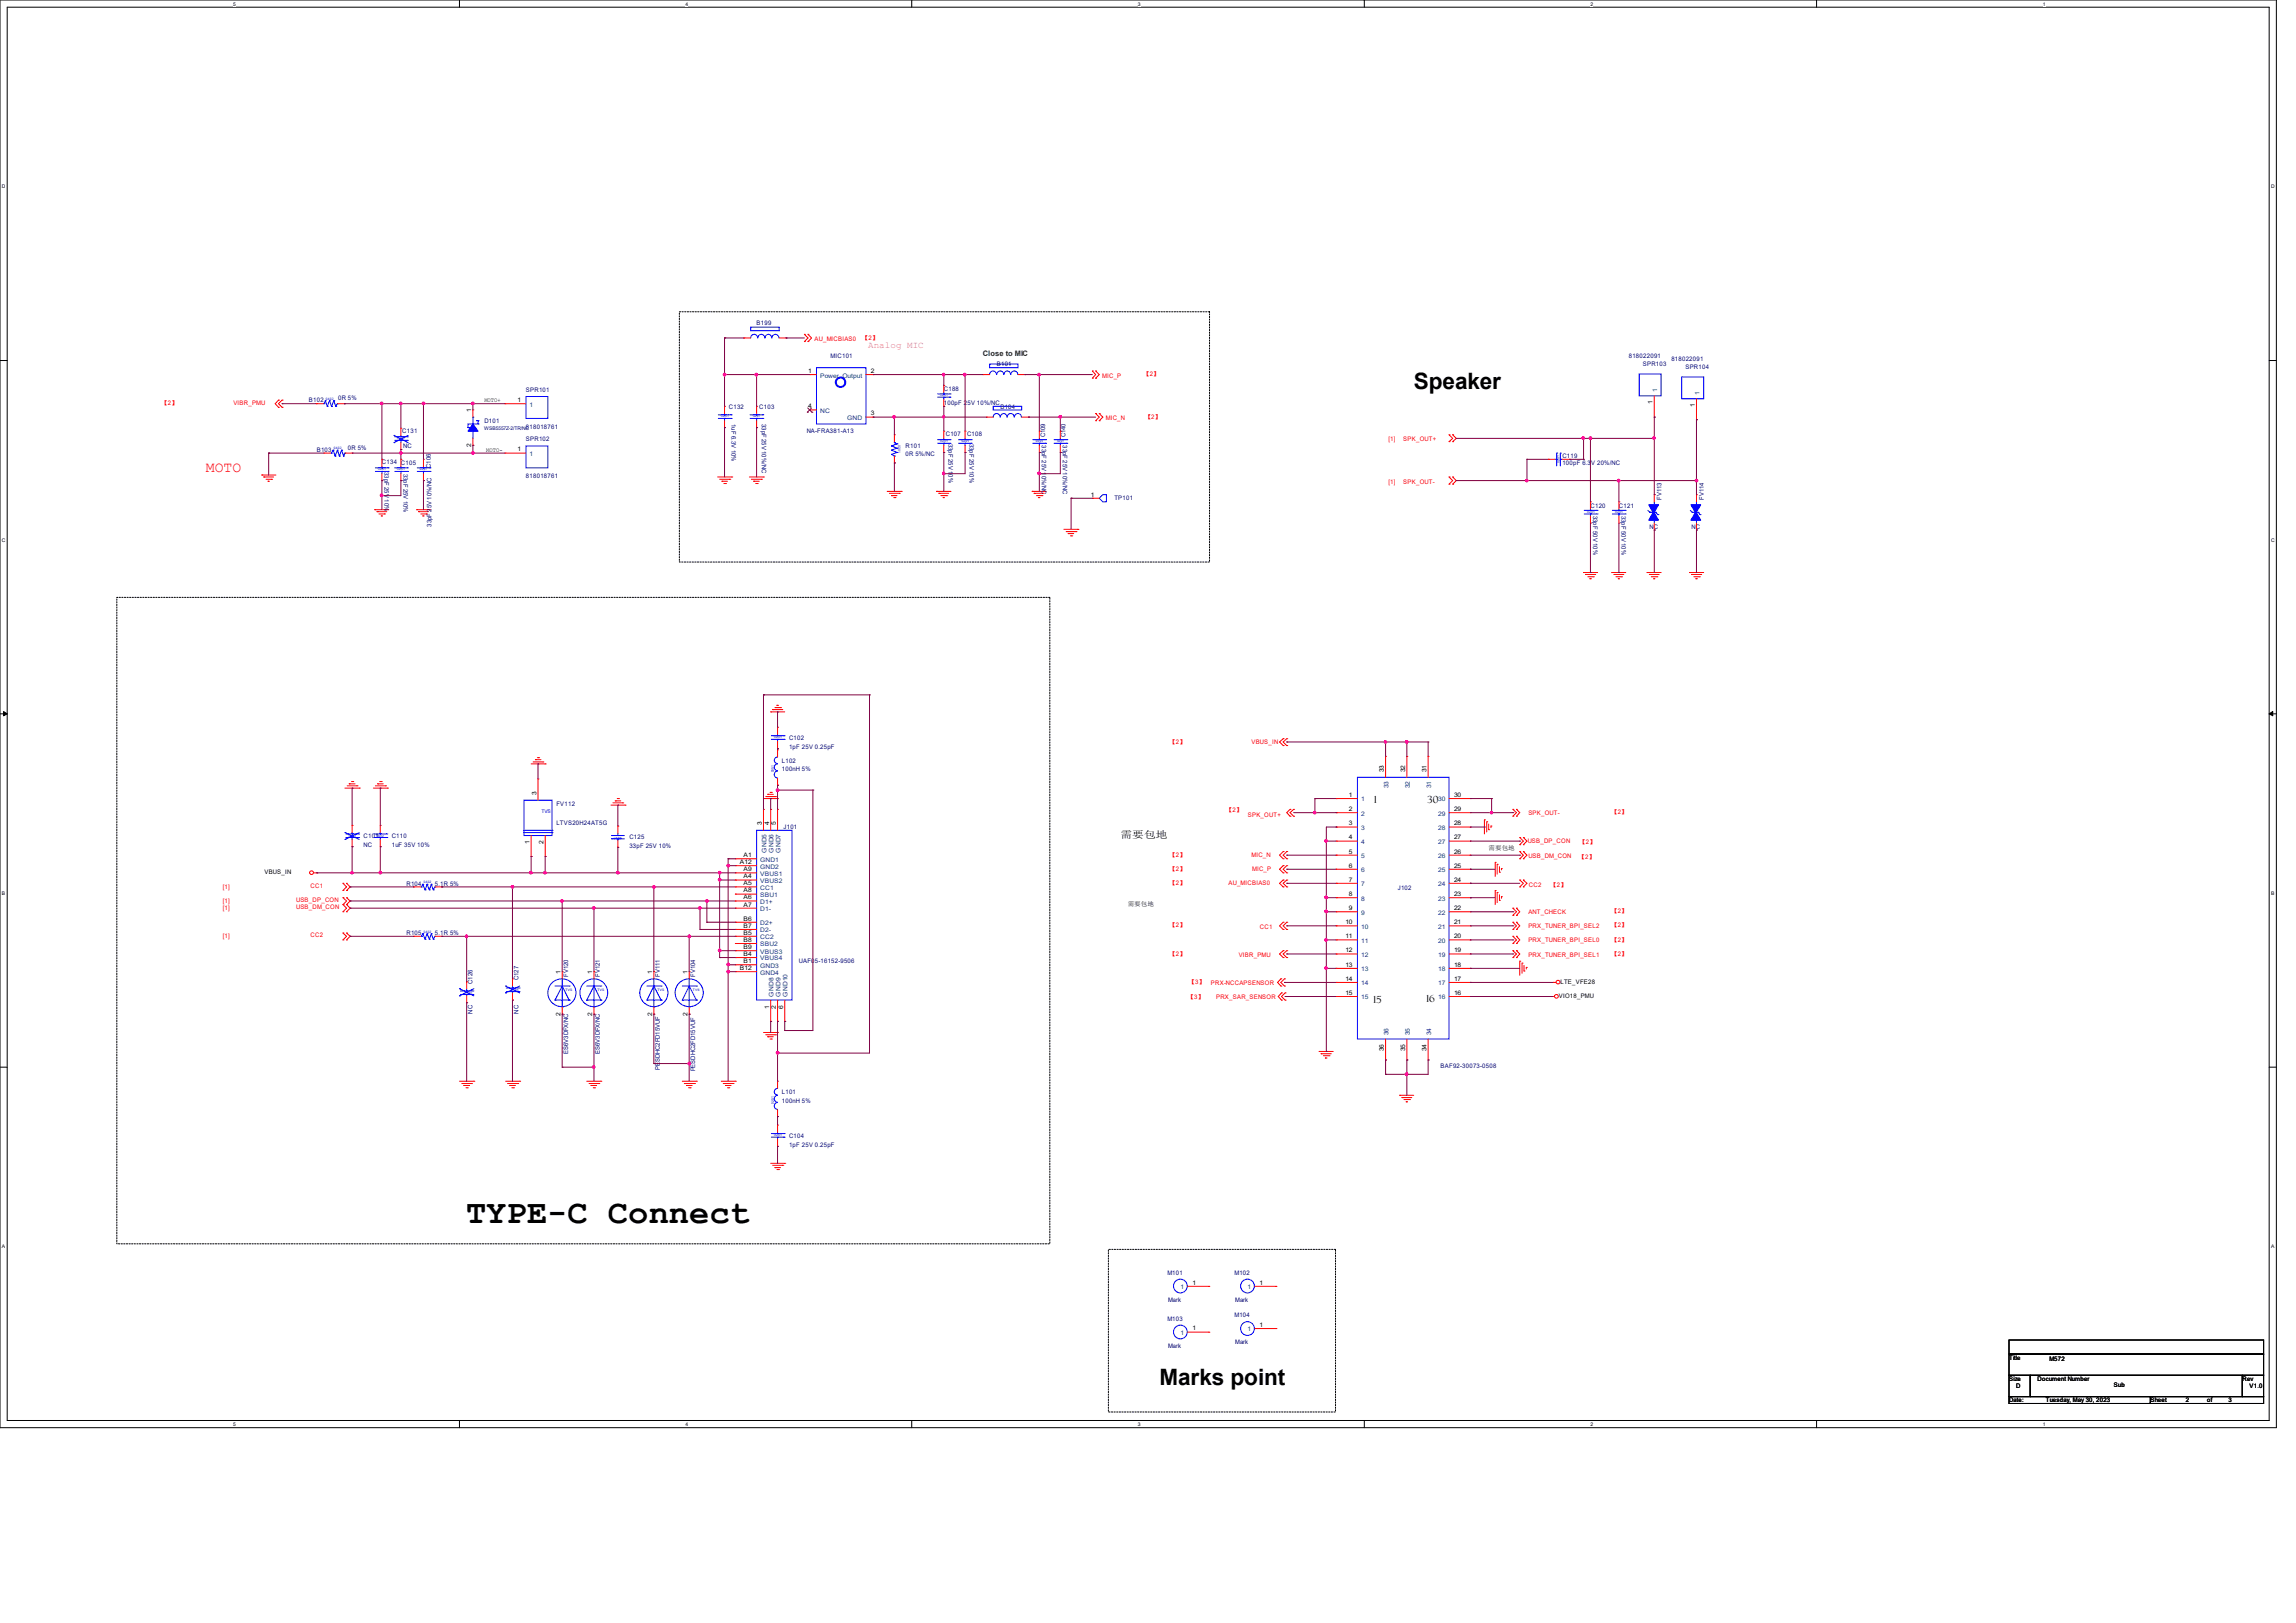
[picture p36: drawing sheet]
<svg xmlns="http://www.w3.org/2000/svg" width="297mm" height="210mm" viewBox="0 0 297 210" stroke-linecap="round" stroke-linejoin="round" font-family="sans-serif">
<defs><g id="words">
<text font-size="4.4" x="60.3" y="158.2">TYPE-C Connect</text>
<g font-size="2.9">
<text x="182.9" y="50.3">Speaker</text>
<text x="150" y="179.2">Marks point</text>
</g>
<text font-size="1.9" fill="#f00" x="26.6" y="61">MOTO</text>
<g font-size="1.3">
<text x="177.8" y="103.9">1</text>
<text x="184.6" y="103.9">30</text>
<text x="144.9" y="108.5">需要包地</text>
<text x="177.7" y="129.8">15</text>
<text x="184.5" y="129.7">16</text>
</g>
<text font-size="1.2" fill="#f0f" x="112.3" y="45.1">Analog MIC</text>
<text font-size="1" fill="#008000" x="127.1" y="46.1">Close to MIC</text>
<g font-size=".8" fill="#000080">
<text x="97.9" y="42">B199</text>
<text x="107.4" y="46.3">MIC101</text>
<text x="129" y="47.3">B101</text>
<text x="210.7" y="46.3">818022091</text>
<text x="212.5" y="47.4">SPR103</text>
<text x="216.2" y="46.7">818022091</text>
<text x="218" y="47.8">SPR104</text>
<text x="40" y="52.1">B102</text>
<text x="43.7" y="51.8">0R 5%</text>
<text x="68" y="50.7">SPR101</text>
<text x="94.3" y="52.9">C132</text>
<text x="98.2" y="52.9">C103</text>
<text x="122.1" y="50.6">C188</text>
<text x="122.1" y="52.4">100pF 25V 10%/NC</text>
<text x="129.4" y="52.9">B104</text>
<text x="41" y="58.5">B103</text>
<text x="45" y="58.3">0R 5%</text>
<text x="52" y="56.1">C131</text>
<text x="52.2" y="57.9">NC</text>
<text x="62.7" y="54.7">D101</text>
<text x="68" y="55.5">818018761</text>
<text x="68" y="57.1">SPR102</text>
<text x="94.6" y="54.9" transform="rotate(90 94.6 54.9)">1uF 6.3V 10%</text>
<text x="98.5" y="54.9" transform="rotate(90 98.5 54.9)">33pF 25V 10%/NC</text>
<text x="104.4" y="56.1">NA-FRA381-A13</text>
<text x="117.1" y="57.9">R101</text>
<text x="117.1" y="59">0R 5%/NC</text>
<text x="122.3" y="56.4">C107</text>
<text x="122.7" y="57.4" transform="rotate(90 122.7 57.4)">33pF 25V 10%</text>
<text x="125.1" y="56.4">C108</text>
<text x="125.4" y="57.4" transform="rotate(90 125.4 57.4)">33pF 25V 10%</text>
<text x="134.8" y="57.6" transform="rotate(90 134.8 57.6)">33pF 25V 10%/NC</text>
<text x="135.2" y="56.6" transform="rotate(-90 135.2 56.6)">C109</text>
<text x="137.5" y="57.6" transform="rotate(90 137.5 57.6)">33pF 25V 10%/NC</text>
<text x="137.8" y="56.6" transform="rotate(-90 137.8 56.6)">C140</text>
<text x="202.1" y="59.3">C119</text>
<text x="49.4" y="60">C134 C105</text>
<text x="49.7" y="61.1" transform="rotate(90 49.7 61.1)">33pF 25V 10%</text>
<text x="52.2" y="61.3" transform="rotate(90 52.2 61.3)">33pF 25V 10%</text>
<text x="55.8" y="60.5" transform="rotate(-90 55.8 60.5)">C106</text>
<text x="68" y="61.8">818018761</text>
<text x="144.2" y="64.7">TP101</text>
<text x="202.1" y="60.2">100pF 6.3V 20%/NC</text>
<text x="205.8" y="65.7">C120</text>
<text x="209.4" y="65.7">C121</text>
<text x="214.9" y="64.7" transform="rotate(-90 214.9 64.7)">FV113</text>
<text x="220.4" y="64.7" transform="rotate(-90 220.4 64.7)">FV114</text>
<text x="55.8" y="68.2" transform="rotate(-90 55.8 68.2)">33pF 25V 10%/NC</text>
<text x="206.1" y="66.8" transform="rotate(90 206.1 66.8)">33pF 50V 10%</text>
<text x="209.8" y="66.8" transform="rotate(90 209.8 66.8)">33pF 50V 10%</text>
<text x="213.4" y="68.5">NC</text>
<text x="218.8" y="68.5">NC</text>
<text x="102.1" y="95.8">C102</text>
<text x="101.1" y="98.7">L102</text>
<text x="101.1" y="99.8">100nH 5%</text>
<text x="102.1" y="96.9">1pF 25V 0.25pF</text>
<text x="72" y="104.3">FV112</text>
<text x="72" y="106.8">LTVS20H24AT5G</text>
<text x="101.4" y="107.2">J101</text>
<text x="47" y="108.5">C101</text>
<text x="47" y="109.6">NC</text>
<text x="50.7" y="108.5">C110</text>
<text x="50.7" y="109.6">1uF 35V 10%</text>
<text x="81.4" y="108.6">C125</text>
<text x="81.4" y="109.7">33pF 25V 10%</text>
<text x="52.6" y="114.6">R104</text>
<text x="56.3" y="114.6">5.1R 5%</text>
<text x="180.8" y="115.2">J102</text>
<text x="52.6" y="121">R105</text>
<text x="56.3" y="121">5.1R 5%</text>
<text x="103.3" y="124.7">UAF05-16152-9506</text>
<text x="61.1" y="131.2" transform="rotate(-90 61.1 131.2)">NC</text>
<text x="61.1" y="127.3" transform="rotate(-90 61.1 127.3)">C126</text>
<text x="67.1" y="131.2" transform="rotate(-90 67.1 131.2)">NC</text>
<text x="67.1" y="126.8" transform="rotate(-90 67.1 126.8)">C127</text>
<text x="73.5" y="126.4" transform="rotate(-90 73.5 126.4)">FV120</text>
<text x="77.6" y="126.4" transform="rotate(-90 77.6 126.4)">FV121</text>
<text x="85.3" y="126.4" transform="rotate(-90 85.3 126.4)">FV111</text>
<text x="89.9" y="126.4" transform="rotate(-90 89.9 126.4)">FV104</text>
<text x="73.5" y="136.4" transform="rotate(-90 73.5 136.4)">ES6V3DFX/NC</text>
<text x="77.6" y="136.4" transform="rotate(-90 77.6 136.4)">ES6V3DFX/NC</text>
<text x="85.3" y="138.5" transform="rotate(-90 85.3 138.5)">PESDHC2FD15VUF</text>
<text x="89.9" y="138.6" transform="rotate(-90 89.9 138.6)">PESDHC2FD15VUF</text>
<text x="101.1" y="141.6">L101</text>
<text x="101.1" y="142.7">100nH 5%</text>
<text x="186.4" y="138.2">BAF92-30073-0508</text>
<text x="102.1" y="147.3">C104</text>
<text x="102.1" y="148.4">1pF 25V 0.25pF</text>
<text x="151" y="165">M101</text>
<text x="159.7" y="165">M102</text>
<text x="151" y="170.9">M103</text>
<text x="151.1" y="168.5">Mark</text>
<text x="159.7" y="170.5">M104</text>
<text x="159.8" y="168.5">Mark</text>
<text x="159.8" y="173.9">Mark</text>
<text x="151.1" y="174.4">Mark</text>
</g>
<g font-size=".8" fill="#f00">
<text x="105.4" y="44.1">AU_MICBIAS0</text>
<text x="111.6" y="43.9">【2】</text>
<text x="21" y="52.5">【2】</text>
<text x="30.2" y="52.4">VIBR_PMU</text>
<text x="142.6" y="48.9">MIC_P</text>
<text x="148" y="48.6">【2】</text>
<text x="143.1" y="54.4">MIC_N</text>
<text x="148.2" y="54.3">【2】</text>
<text x="179.6" y="57.1">[1]</text>
<text x="181.5" y="57.1">SPK_OUT+</text>
<text x="179.6" y="62.6">[1]</text>
<text x="181.5" y="62.6">SPK_OUT-</text>
<text x="151.3" y="96.2">【2】</text>
<text x="161.9" y="96.2">VBUS_IN</text>
<text x="158.7" y="105">【2】</text>
<text x="161.4" y="105.7">SPK_OUT+</text>
<text x="197.7" y="105.5">SPK_OUT-</text>
<text x="208.5" y="105.4">【2】</text>
<text x="151.3" y="110.9">【2】</text>
<text x="151.3" y="112.7">【2】</text>
<text x="161.9" y="110.9">MIC_N</text>
<text x="162" y="112.7">MIC_P</text>
<text x="197.6" y="109.1">USB_DP_CON</text>
<text x="197.7" y="111">USB_DM_CON</text>
<text x="204.3" y="111.2">【2】</text>
<text x="204.4" y="109.2">【2】</text>
<text x="28.8" y="115">[1]</text>
<text x="28.8" y="116.8">[1]</text>
<text x="28.8" y="117.7">[1]</text>
<text x="38.3" y="116.7">USB_DP_CON</text>
<text x="38.3" y="117.6">USB_DM_CON</text>
<text x="40.2" y="114.9">CC1</text>
<text x="151.3" y="114.5">【2】</text>
<text x="158.9" y="114.5">AU_MICBIAS0</text>
<text x="197.7" y="118.3">ANT_CHECK</text>
<text x="197.8" y="114.7">CC2</text>
<text x="200.6" y="114.7">【2】</text>
<text x="208.5" y="118.2">【2】</text>
<text x="28.8" y="121.4">[1]</text>
<text x="40.2" y="121.3">CC2</text>
<text x="151.3" y="120">【2】</text>
<text x="151.3" y="123.7">【2】</text>
<text x="160.2" y="123.9">VIBR_PMU</text>
<text x="163" y="120.2">CC1</text>
<text x="197.7" y="120.1">PRX_TUNER_BPI_SEL2</text>
<text x="197.7" y="121.9">PRX_TUNER_BPI_SEL0</text>
<text x="197.7" y="123.8">PRX_TUNER_BPI_SEL1</text>
<text x="208.5" y="120">【2】</text>
<text x="208.5" y="121.8">【2】</text>
<text x="208.5" y="123.7">【2】</text>
<text x="153.7" y="129.2">【3】</text>
<text x="153.8" y="127.3">【3】</text>
<text x="156.6" y="127.4">PRX-NCCAPSENSOR</text>
<text x="157.3" y="129.2">PRX_SAR_SENSOR</text>
</g>
<g font-size=".8">
<text x="61" y="53.3" transform="rotate(-90 61 53.3)">1</text>
<text x="62.7" y="52.1">MOTO+</text>
<text x="66.9" y="52">1</text>
<text x="104.5" y="48.3">1</text>
<text x="104.5" y="52.8">4</text>
<text x="112.7" y="48.3">2</text>
<text x="112.7" y="53.8">3</text>
<text x="213.8" y="52.3" transform="rotate(-90 213.8 52.3)">1</text>
<text x="219.2" y="52.7" transform="rotate(-90 219.2 52.7)">1</text>
<text x="61" y="57.8" transform="rotate(-90 61 57.8)">2</text>
<text x="62.9" y="58.5">MOTO-</text>
<text x="66.9" y="58.4">1</text>
<text x="141.1" y="64.3">1</text>
<text x="179" y="100" transform="rotate(-90 179 100)">33</text>
<text x="181.8" y="100" transform="rotate(-90 181.8 100)">32</text>
<text x="184.5" y="100" transform="rotate(-90 184.5 100)">31</text>
<text x="69.4" y="102.9" transform="rotate(-90 69.4 102.9)">3</text>
<text x="98.5" y="106.8" transform="rotate(-90 98.5 106.8)">3</text>
<text x="99.5" y="106.8" transform="rotate(-90 99.5 106.8)">4</text>
<text x="100.4" y="106.8" transform="rotate(-90 100.4 106.8)">5</text>
<text x="174.5" y="103.1">1</text>
<text x="174.5" y="104.9">2</text>
<text x="174.5" y="106.8">3</text>
<text x="188.1" y="106.8">28</text>
<text x="188.1" y="104.9">29</text>
<text x="188.1" y="103.1">30</text>
<text x="34.2" y="113.1">VBUS_IN</text>
<text x="68.5" y="109.2" transform="rotate(-90 68.5 109.2)">1</text>
<text x="70.3" y="109.2" transform="rotate(-90 70.3 109.2)">2</text>
<text x="95.7" y="111.8">A12</text>
<text x="96.2" y="110.9">A1</text>
<text x="96.2" y="112.7">A9</text>
<text x="96.2" y="113.7">A4</text>
<text x="174.5" y="108.6">4</text>
<text x="174.5" y="110.4">5</text>
<text x="174.5" y="112.3">6</text>
<text x="188.1" y="112.3">25</text>
<text x="188.1" y="110.4">26</text>
<text x="188.1" y="108.6">27</text>
<text x="192.6" y="110">需要包地</text>
<text x="96.2" y="114.5">A5</text>
<text x="96.2" y="116.4">A6</text>
<text x="96.2" y="117.3">A7</text>
<text x="96.2" y="119.1">B6</text>
<text x="96.2" y="115.5">A8</text>
<text x="145.9" y="117.3">需要包地</text>
<text x="174" y="119.6">10</text>
<text x="174.5" y="114.1">7</text>
<text x="174.5" y="115.9">8</text>
<text x="174.5" y="117.8">9</text>
<text x="188.1" y="119.6">21</text>
<text x="188.1" y="117.8">22</text>
<text x="188.1" y="115.9">23</text>
<text x="188.1" y="114.1">24</text>
<text x="95.7" y="125.5">B12</text>
<text x="96.2" y="120.9">B5</text>
<text x="96.2" y="120.1">B7</text>
<text x="96.2" y="124.6">B1</text>
<text x="96.2" y="121.9">B8</text>
<text x="96.2" y="122.8">B9</text>
<text x="96.2" y="123.7">B4</text>
<text x="174" y="121.4">11</text>
<text x="174" y="123.2">12</text>
<text x="174" y="125.1">13</text>
<text x="188.1" y="125.1">18</text>
<text x="188.1" y="123.2">19</text>
<text x="188.1" y="121.4">20</text>
<text x="72.5" y="131.4" transform="rotate(-90 72.5 131.4)">2</text>
<text x="72.5" y="126" transform="rotate(-90 72.5 126)">1</text>
<text x="76.6" y="131.4" transform="rotate(-90 76.6 131.4)">2</text>
<text x="76.6" y="126" transform="rotate(-90 76.6 126)">1</text>
<text x="84.4" y="131.4" transform="rotate(-90 84.4 131.4)">2</text>
<text x="84.4" y="126" transform="rotate(-90 84.4 126)">1</text>
<text x="88.9" y="131.4" transform="rotate(-90 88.9 131.4)">2</text>
<text x="88.9" y="126" transform="rotate(-90 88.9 126)">1</text>
<text x="99.5" y="130.5" transform="rotate(-90 99.5 130.5)">1</text>
<text x="100.4" y="130.5" transform="rotate(-90 100.4 130.5)">2</text>
<text x="101.3" y="130.5" transform="rotate(-90 101.3 130.5)">6</text>
<text x="174" y="126.9">14</text>
<text x="174" y="128.7">15</text>
<text x="188.1" y="128.7">16</text>
<text x="188.1" y="126.9">17</text>
<text x="201.6" y="129.2">VIO18_PMU</text>
<text x="201.9" y="127.3">LTE_VFE28</text>
<text x="179" y="136" transform="rotate(-90 179 136)">36</text>
<text x="181.8" y="136" transform="rotate(-90 181.8 136)">35</text>
<text x="184.5" y="136" transform="rotate(-90 184.5 136)">34</text>
<text x="154.3" y="166.2">1</text>
<text x="162.9" y="166.2">1</text>
<text x="154.3" y="172.2">1</text>
<text x="162.9" y="171.7">1</text>
<text x="259.9" y="176">Title</text>
<text x="259.9" y="178.7">Size</text>
<text x="260.8" y="179.6">D</text>
<text x="263.6" y="178.7">Document Number</text>
<text x="265.1" y="176.1">M572</text>
<text x="273.4" y="179.5">Sub</text>
<text x="290.1" y="178.7">Rev</text>
<text x="291" y="179.6">V1.0</text>
<text x="259.9" y="181.5">Date:</text>
<text x="264.6" y="181.5">Tuesday, May 30, 2023</text>
<text x="278.2" y="181.5">Sheet</text>
<text x="282.8" y="181.5">2</text>
<text x="285.5" y="181.5">of</text>
<text x="288.3" y="181.5">3</text>
</g>
<g font-size=".8" fill="#004080">
<text x="68.5" y="52.6">1</text>
<text x="106.1" y="48.9">Power Output</text>
<text x="106.1" y="53.4">NC</text>
<text x="214.4" y="50.8" transform="rotate(-90 214.4 50.8)">1</text>
<text x="219.8" y="51.1" transform="rotate(-90 219.8 51.1)">1</text>
<text x="68.5" y="59">1</text>
<text x="109.6" y="54.4">GND</text>
<text x="179.6" y="102" transform="rotate(-90 179.6 102)">33</text>
<text x="182.4" y="102" transform="rotate(-90 182.4 102)">32</text>
<text x="185.1" y="102" transform="rotate(-90 185.1 102)">31</text>
<text x="176.1" y="103.7">1</text>
<text x="176.1" y="105.5">2</text>
<text x="176.1" y="107.4">3</text>
<text x="186.1" y="107.4">28</text>
<text x="186.1" y="105.5">29</text>
<text x="186.1" y="103.7">30</text>
<text x="98.3" y="111.5">GND1</text>
<text x="98.3" y="112.4">GND2</text>
<text x="98.3" y="113.3">VBUS1</text>
<text x="99.1" y="110.3" transform="rotate(-90 99.1 110.3)">GND5</text>
<text x="100.1" y="110.3" transform="rotate(-90 100.1 110.3)">GND6</text>
<text x="101" y="110.3" transform="rotate(-90 101 110.3)">GND7</text>
<text x="176.1" y="109.2">4</text>
<text x="176.1" y="111">5</text>
<text x="176.1" y="112.9">6</text>
<text x="186.1" y="112.9">25</text>
<text x="186.1" y="111">26</text>
<text x="186.1" y="109.2">27</text>
<text x="98.3" y="115.1">CC1</text>
<text x="98.3" y="117">D1+</text>
<text x="98.3" y="117.9">D1-</text>
<text x="98.3" y="119.7">D2+</text>
<text x="98.3" y="116.1">SBU1</text>
<text x="98.3" y="114.3">VBUS2</text>
<text x="176.1" y="114.7">7</text>
<text x="176.1" y="116.5">8</text>
<text x="176.1" y="118.4">9</text>
<text x="186.1" y="118.4">22</text>
<text x="186.1" y="116.5">23</text>
<text x="186.1" y="114.7">24</text>
<text x="98.3" y="121.5">CC2</text>
<text x="98.3" y="120.6">D2-</text>
<text x="98.3" y="125.2">GND3</text>
<text x="98.3" y="122.5">SBU2</text>
<text x="98.3" y="123.4">VBUS3</text>
<text x="98.3" y="124.3">VBUS4</text>
<text x="176.1" y="120.2">10</text>
<text x="176.1" y="122">11</text>
<text x="176.1" y="123.8">12</text>
<text x="176.1" y="125.7">13</text>
<text x="186.1" y="125.7">18</text>
<text x="186.1" y="123.8">19</text>
<text x="186.1" y="122">20</text>
<text x="186.1" y="120.2">21</text>
<text x="98.3" y="126.1">GND4</text>
<text x="100.1" y="129" transform="rotate(-90 100.1 129)">GND8</text>
<text x="101" y="129" transform="rotate(-90 101 129)">GND9</text>
<text x="101.9" y="129" transform="rotate(-90 101.9 129)">GND10</text>
<text x="176.1" y="127.5">14</text>
<text x="176.1" y="129.3">15</text>
<text x="186.1" y="129.3">16</text>
<text x="186.1" y="127.5">17</text>
<text x="179.6" y="134" transform="rotate(-90 179.6 134)">36</text>
<text x="182.4" y="134" transform="rotate(-90 182.4 134)">35</text>
<text x="185.1" y="134" transform="rotate(-90 185.1 134)">34</text>
<text x="152.7" y="166.8">1</text>
<text x="161.4" y="166.8">1</text>
<text x="152.7" y="172.8">1</text>
<text x="161.4" y="172.3">1</text>
</g>
<g font-size=".6">
<text x="30.2" y=".7">5</text>
<text x="88.7" y=".7">4</text>
<text x="147.2" y=".7">3</text>
<text x="205.7" y=".7">2</text>
<text x="264.2" y=".7">1</text>
<text x=".3" y="24.4">D</text>
<text x="293.8" y="24.4">D</text>
<text x=".3" y="70.1">C</text>
<text x="293.8" y="70.1">C</text>
<text x=".3" y="115.8">B</text>
<text x="293.8" y="115.8">B</text>
<text x=".3" y="161.5">A</text>
<text x="293.8" y="161.5">A</text>
<text x="30.2" y="184.5">5</text>
<text x="88.7" y="184.5">4</text>
<text x="147.2" y="184.5">3</text>
<text x="205.7" y="184.5">2</text>
<text x="264.2" y="184.5">1</text>
</g>
<text font-size=".6" fill="#000080" x="62.7" y="55.7">WSB5557Z-2/TR/NC</text>
<text font-size=".6" fill="#00f" x="70.1" y="105.2">TVS</text>
<g font-size=".4" fill="#00f">
<text x="42.2" y="51.7">0402</text>
<text x="121.6" y="51.3">0201</text>
<text x="43.2" y="58.1">0402</text>
<text x="51.4" y="56.9">0201</text>
<text x="93.3" y="54">0201</text>
<text x="97.4" y="54">0201</text>
<text x="116.2" y="57.5" transform="rotate(90 116.2 57.5)">0201</text>
<text x="121.6" y="57.2">0201</text>
<text x="124.4" y="57.2">0201</text>
<text x="134" y="57.2">0201</text>
<text x="136.7" y="57.2">0201</text>
<text x="201.7" y="59.9" transform="rotate(-90 201.7 59.9)">0201</text>
<text x="48.9" y="60.9">0201</text>
<text x="51.4" y="60.9">0201</text>
<text x="54.3" y="60.9">0201</text>
<text x="205.3" y="66.4">0201</text>
<text x="209" y="66.4">0201</text>
<text x="100.2" y="95.5">0201</text>
<text x="100.1" y="100" transform="rotate(-90 100.1 100)">0201</text>
<text x="45.1" y="108.2">0201</text>
<text x="48.7" y="108.2">0402</text>
<text x="80.4" y="108.3" transform="rotate(-180 80.4 108.3)">0201</text>
<text x="54.8" y="114.3">0402</text>
<text x="54.8" y="120.7">0402</text>
<text x="61.1" y="128.4" transform="rotate(-180 61.1 128.4)">0201</text>
<text x="67.1" y="128" transform="rotate(-180 67.1 128)">0201</text>
<text x="73.2" y="128.3">TVS</text>
<text x="77.3" y="128.3">TVS</text>
<text x="85" y="128.3">TVS</text>
<text x="89.6" y="128.3">TVS</text>
<text x="100.1" y="142.8" transform="rotate(-90 100.1 142.8)">0201</text>
<text x="100.2" y="147">0201</text>
</g>
</g></defs>
<path d="M0 0h294.5v184.7h-294.5zM.9 .9h292.6v182.9h-292.6z" fill="none" stroke="#000" stroke-width=".13"/>
<g fill="#fff">
<path d="M30.2 .1h.3v.7h-.3z"/>
<path d="M30.2 183.9h.3v.8h-.3z"/>
</g>
<path d="M59.4 0v.9M59.4 183.8v.9" fill="none" stroke="#000" stroke-width=".13"/>
<g fill="#fff">
<path d="M88.7 .1h.3v.7h-.3z"/>
<path d="M88.7 183.9h.3v.8h-.3z"/>
</g>
<path d="M117.9 0v.9M117.9 183.8v.9" fill="none" stroke="#000" stroke-width=".13"/>
<g fill="#fff">
<path d="M147.2 .1h.3v.7h-.3z"/>
<path d="M147.2 183.9h.3v.8h-.3z"/>
</g>
<path d="M176.5 0v.9M176.5 183.8v.9" fill="none" stroke="#000" stroke-width=".13"/>
<g fill="#fff">
<path d="M205.7 .1h.4v.7h-.4z"/>
<path d="M205.7 183.9h.4v.8h-.4z"/>
</g>
<path d="M235 0v.9M235 183.8v.9" fill="none" stroke="#000" stroke-width=".13"/>
<g fill="#fff">
<path d="M264.2 .1h.4v.7h-.4z"/>
<path d="M264.2 183.9h.4v.8h-.4z"/>
<path d="M.3 23.8h.4v.7h-.4z"/>
<path d="M293.8 23.8h.5v.7h-.5z"/>
<path d="M.3 69.5h.4v.7h-.4z"/>
<path d="M293.8 69.5h.5v.7h-.5z"/>
</g>
<path d="M0 46.7h.9M293.5 46.7h1" fill="none" stroke="#000" stroke-width=".13"/>
<g fill="#fff">
<path d="M.3 115.2h.4v.8h-.4z"/>
<path d="M293.8 115.2h.4v.8h-.4z"/>
</g>
<path d="M0 92.4h.9M293.5 92.4h1" fill="none" stroke="#000" stroke-width=".13"/>
<path d="M.5 92.1l.4 .3-.4 .2zM293.5 92.4l.5-.3v.5z" fill="#000" stroke="#000" stroke-width=".13"/>
<g fill="#fff">
<path d="M.3 161h.3v.7h-.3z"/>
<path d="M293.8 161h.4v.7h-.4z"/>
</g>
<path d="M87.9 40.3h68.6v32.4h-68.6zM15.1 77.3h120.7v83.7h-120.7zM0 138.1h.9M293.5 138.1h1M143.4 161.7h29.4v21h-29.4zM259.9 173.4h32.9v1.8h-32.9zM259.9 175.2h32.9v2.8h-32.9zM259.9 178h2.7v2.7h-2.7zM262.6 178h27.5v2.7h-27.5zM290.1 178h2.7v2.7h-2.7zM259.9 180.7h18.3v.9h-18.3zM278.2 180.7h14.6v.9h-14.6z" fill="none" stroke="#000" stroke-width=".13"/>
<g fill="none" stroke="#f00" stroke-width=".13">
<path d="M36 51.8h.1M36 52.7h.1M36 51.8l-.4 .4 .4 .5M36.5 51.8h.1M36.5 52.7h.1M36.5 51.8l-.5 .4 .5 .5M40.9 52.2h.1M40.9 52.2h.9M41.9 58.6h.1M41.9 58.6h.9M43.6 52.2h.9M44.5 52.2h.1"/>
<path d="M44.6 58.6h1M45.6 58.6h.1M49.4 59.4h.1M49.4 59.4v1M51.9 59.4h.1M51.9 55.4h.1M51.9 58.2h.1M51.9 55.4v.9M51.9 57.3v.9M51.9 59.4v1M54.8 59.4h.1M54.8 59.4v1"/>
<path d="M61.2 57.6h.1M61.2 53h.1M61.2 53v1M61.2 56.7v.9M65.3 52.2h.1M65.3 58.6h.1M65.3 58.6h2.7M65.3 52.2h2.7M93.7 52.6h.1M93.7 55.3h.1M93.7 52.6v.9M93.7 54.4v.9"/>
<path d="M96.2 43.7h.1M96.2 43.7h.9M97.9 52.6h.1M97.9 55.3h.1M97.9 52.6v.9M97.9 54.4v.9M100.8 43.7h.9M101.7 43.7h.1M104.1 43.3h.1M104.1 44.2h.1M104.1 43.3l.4 .4-.4 .5M104.5 43.3h.1"/>
<path d="M104.5 44.2h.1M104.5 43.3l.5 .4-.5 .5M104.7 48.5h.1M104.7 53h.1M104.7 48.5h.9M104.7 53h.9M112 48.5h.9M112 54h.9M112.9 48.5h.1M112.9 54h.1M115.7 59.9h.1M115.7 56.3h.1"/>
<path d="M115.7 56.3v.8M115.7 59v.9M122.1 55.8h.1M122.1 58.5h.1M122.1 49.9h.1M122.1 52.6h.1M122.1 49.9v.9M122.1 51.7v.9M122.1 55.8v.9M122.1 57.6v.9M124.8 55.8h.1M124.8 58.5h.1"/>
<path d="M124.8 55.8v.9M124.8 57.6v.9M127.1 48.5h.1M127.1 48.5h.9M127.6 54h.1M127.6 54h.9M131.7 48.5h.9M132.2 54h.9M132.6 48.5h.1M133.1 54h.1M134.5 55.8h.1M134.5 58.5h.1"/>
<path d="M134.5 55.8v.9M134.5 57.6v.9M137.2 55.8h.1M137.2 58.5h.1M137.2 55.8v.9M137.2 57.6v.9M141.3 48h.1M141.3 48.9h.1M141.3 48l.4 .5-.4 .4M141.7 53.5h.1M141.7 54.4h.1M141.7 48h.1"/>
<path d="M141.7 48.9h.1M141.7 53.5l.5 .5-.5 .4M141.7 48l.5 .5-.5 .4M142.2 53.5h.1M142.2 54.4h.1M142.2 53.5l.5 .5-.5 .4M187.5 56.3h.1M187.5 57.1h.1M187.5 56.3l.4 .4-.4 .4M187.9 57.1h.1M187.9 56.3h.1M187.9 56.3l.5 .4-.5 .4"/>
<path d="M200.3 59.4h.1M200.3 59.4h.9M202.1 59.4h.9M203 59.4h.1M214 54h.1M214 51.2v2.8M219.5 54.3h.1M219.5 51.6v2.7M33.9 61.5h.1M33.9 61.5h1.8M34.1 61.7h.1M34.1 61.7h1.3"/>
<path d="M34.4 62h.7M34.7 62.3h.1M35.1 62h.1M48.5 66h.1M48.5 66h1.8M48.8 66.2h.1M48.8 66.2h1.2M49 66.5h.7M49.3 66.8h.1M49.3 66.8h.2M49.4 62.2h.1M49.4 61.3v.9"/>
<path d="M49.7 66.5h.1M51.9 62.2h.1M51.9 61.3v.9M53.9 66h.1M53.9 66h1.8M54.1 66.2h.1M54.1 66.2h1.3M54.4 66.5h.8M54.7 66.8h.1M54.7 66.8h.2M54.8 62.2h.1M54.8 61.3v.9"/>
<path d="M55.2 66.5h.1M92.8 61.7h1.9M93.1 62h1.3M93.4 62.3h.1M93.4 62.3h.7M93.6 62.6h.3M93.9 62.6h.1M94.4 62h.1M94.7 61.7h.1M96.9 61.7h1.9M97.2 62h1.3M97.5 62.3h.1"/>
<path d="M97.5 62.3h.7M97.7 62.6h.3M98 62.6h.1M98.5 62h.1M98.8 61.7h.1M114.8 63.6h1.8M115.1 63.8h1.2M115.3 64.1h.1M115.3 64.1h.7M115.6 64.4h.2M115.8 64.4h.1M116.3 63.8h.1"/>
<path d="M116.6 63.6h.1M121.2 63.6h.1M121.2 63.6h1.8M121.5 63.8h.1M121.5 63.8h1.2M121.7 64.1h.8M122 64.4h.1M122 64.4h.2M122.5 64.1h.1M133.5 63.6h.1M133.5 63.6h1.8M133.8 63.8h.1"/>
<path d="M133.8 63.8h1.3M134.1 64.1h.7M134.3 64.4h.1M134.3 64.4h.2M134.8 64.1h.1M137.6 68.5h1.8M137.9 68.8h1.3M138.2 69h.1M138.2 69h.7M138.5 69.3h.1M138.6 69.3h.1M139.2 68.8h.1"/>
<path d="M139.4 68.5h.1M141.3 64.5h.1M141.3 64.5h.9M187.5 61.7h.1M187.5 62.7h.1M187.5 61.7l.4 .5-.4 .5M187.9 62.7h.1M187.9 61.7h.1M187.9 61.7l.5 .5-.5 .5M204.9 74.1h.1M204.9 74.1h1.8M205.1 74.3h.1"/>
<path d="M205.1 74.3h1.3M205.4 74.6h.7M205.7 74.9h.1M205.7 74.9h.2M205.7 64.9h.1M205.7 67.7h.1M205.7 64.9v1M205.7 66.8v.9M206.1 74.6h.1M208.5 74.1h.1M208.5 74.1h1.8M208.8 74.3h.1"/>
<path d="M208.8 74.3h1.3M209 74.6h.8M209.3 74.9h.1M209.3 74.9h.2M209.4 64.9h.1M209.4 67.7h.1M209.4 64.9v1M209.4 66.8v.9M209.8 74.6h.1M213.1 74.1h.1M213.1 74.1h1.8M213.4 74.3h.1"/>
<path d="M213.4 74.3h1.2M213.6 74.6h.7M213.9 74.9h.1M213.9 74.9h.2M214 64h.1M214 68.6h.1M214 64v.9M214 67.7v.9M214.3 74.6h.1M218.6 74.1h.1M218.6 74.1h1.8M218.8 74.3h.1"/>
<path d="M218.8 74.3h1.3M219.1 74.6h.7M219.4 74.9h.1M219.4 74.9h.2M219.5 64h.1M219.5 68.6h.1M219.5 64v.9M219.5 67.7v.9M219.8 74.6h.1M68.7 98.8h1.8M69 98.6h1.2M69.3 98.3h.1"/>
<path d="M69.3 98.3h.7M69.5 98h.2M69.7 98h.1M70.2 98.6h.1M70.5 98.8h.1M99.7 92.1h.1M99.7 92.1h1.8M99.9 91.8h.1M99.9 91.8h1.4M100.2 91.6h.8M100.5 91.3h.1M100.5 91.3h.2"/>
<path d="M100.6 94.1h.1M100.6 96.9h.1M100.6 97h.1M100.6 94.1v.9M100.6 95.9v1M100.6 97v1M101 91.6h.1M166 95.6h.1M166 96.5h.1M166 95.6l-.5 .4 .5 .5M166.5 95.6h.1M166.5 96.5h.1"/>
<path d="M166.5 95.6l-.5 .4 .5 .5M179.2 97.9h.1M179.2 97.9v2.7M182 97.9h.1M182 97.9v2.7M184.7 97.9h.1M184.7 97.9v2.7M40.6 112.9h.4M41 112.9h.1M44.4 114.3h.1M44.4 115.2h.1M44.4 116.2h.1"/>
<path d="M44.4 117.1h.1M44.4 118h.1M44.4 114.3l.4 .5-.4 .4M44.4 116.2l.4 .4-.4 .5M44.4 117.1l.4 .4-.4 .5M44.6 102h1.9M44.8 115.2h.1M44.8 114.3h.1M44.8 117.1h.1M44.8 116.2h.1M44.8 118h.1M44.8 114.3l.5 .5-.5 .4"/>
<path d="M44.8 116.2l.5 .4-.5 .5M44.8 117.1l.5 .4-.5 .5M44.9 101.7h1.3M45.2 101.4h.1M45.2 101.4h.7M45.5 101.1h.1M45.6 106.8h.1M45.6 109.6h.1M45.6 106.8v.9M45.6 108.6v1M45.6 101.1h.1M46.2 101.7h.1"/>
<path d="M46.5 102h.1M48.3 102h1.8M48.6 101.7h1.3M48.9 101.4h.1M48.9 101.4h.7M49.1 101.1h.2M49.2 106.8h.1M49.2 109.6h.1M49.2 106.8v.9M49.2 108.6v1M49.3 101.1h.1M49.9 101.7h.1"/>
<path d="M50.1 102h.1M53.5 114.8h.1M53.5 114.8h.9M56.3 114.8h.8M57.1 114.8h.1M68.7 110.8h.1M68.7 108.1v2.7M69.6 100.8h.1M69.6 100.8v2.7M70.5 110.8h.1M70.5 108.1v2.7M79 104.2h1.9"/>
<path d="M79.3 103.9h1.3M79.6 103.6h.1M79.6 103.6h.7M79.8 103.3h.2M79.9 109.6h.1M79.9 106.9h.1M79.9 106.9v.9M79.9 108.8v.8M80 103.3h.1M80.6 103.9h.1M80.9 104.2h.1M95.1 114.8h.1"/>
<path d="M95.1 116.6h.1M95.1 117.5h.1M95.1 119.3h.1M95.1 111.1h.1M95.1 112h.1M95.1 115.7h.1M95.1 112.9h.1M95.1 113.9h.1M95.1 112.9h2.8M95.1 114.8h2.8M95.1 116.6h2.8M95.1 117.5h2.8"/>
<path d="M95.1 119.3h2.8M95.1 111.1h2.8M95.1 112h2.8M95.1 115.7h2.8M95.1 113.9h2.8M98.8 104.7h.1M98.8 103.3h1.8M98.8 104.7v2.7M99.1 103.1h1.2M99.3 102.8h.1M99.3 102.8h.7M99.6 102.5h.2"/>
<path d="M99.7 104.7h.1M99.7 104.7v2.7M99.8 102.5h.1M100.3 103.1h.1M100.6 103.3h.1M100.6 104.7h.1M100.6 101.6h.1M100.6 100.7v.9M100.6 104.7v2.7M166 119.3h.1M166 111.1h.1M166 110.2h.1"/>
<path d="M166 112.9h.1M166 112h.1M166 114.8h.1M166 113.9h.1M166 119.3l-.5 .5 .5 .5M166 110.2l-.5 .5 .5 .4M166 112l-.5 .5 .5 .4M166 113.9l-.5 .4 .5 .5M166.5 119.3h.1M166.5 111.1h.1M166.5 110.2h.1M166.5 112.9h.1"/>
<path d="M166.5 112h.1M166.5 114.8h.1M166.5 113.9h.1M166.5 119.3l-.5 .5 .5 .5M166.5 110.2l-.5 .5 .5 .4M166.5 112l-.5 .5 .5 .4M166.5 113.9l-.5 .4 .5 .5M166.9 105.6h.1M166.9 104.7h.1M166.9 104.7l-.4 .5 .4 .4M167.3 105.6h.1M167.3 104.7h.1"/>
<path d="M167.3 104.7l-.4 .5 .4 .4M172.8 103.3h.1M172.8 105.2h.1M172.8 107h.1M172.8 108.8h.1M172.8 110.7h.1M172.8 112.5h.1M172.8 114.3h.1M172.8 116.2h.1M172.8 118h.1M172.8 119.8h.1M172.8 103.3h2.8"/>
<path d="M172.8 105.2h2.8M172.8 107h2.8M172.8 108.8h2.8M172.8 110.7h2.8M172.8 112.5h2.8M172.8 114.3h2.8M172.8 116.2h2.8M172.8 118h2.8M172.8 119.8h2.8M187.5 103.3h2.7M187.5 105.2h2.7M187.5 107h2.7"/>
<path d="M187.5 108.8h2.7M187.5 110.7h2.7M187.5 112.5h2.7M187.5 114.3h2.7M187.5 116.2h2.7M187.5 118h2.7M187.5 119.8h2.7M190.2 119.8h.1M190.2 118h.1M190.2 116.2h.1M190.2 114.3h.1M190.2 112.5h.1"/>
<path d="M190.2 110.7h.1M190.2 108.8h.1M190.2 107h.1M190.2 105.2h.1M190.2 103.3h.1M192 106.1h.1M192 106.1v1.8M192.3 106.3h.1M192.3 106.3v1.4M192.6 107.4h.1M192.6 106.6v.8M192.9 106.9h.1"/>
<path d="M192.9 106.9v.2M193.4 115.2h.1M193.4 111.6h.1M193.4 111.6v1.8M193.4 115.2v1.9M193.7 115.5h.1M193.7 111.8h.1M193.7 111.8v1.3M193.7 115.5v1.3M194 116.5h.1M194 112.9h.1M194 112.1v.8"/>
<path d="M194 115.8v.7M194.2 116h.1M194.2 112.4h.1M194.2 112.4v.2M194.2 116v.2M195.7 105.6h.1M195.7 104.7h.1M195.7 119.3h.1M195.7 118.4h.1M195.7 117.5h.1M195.7 104.7l.5 .5-.5 .4M195.7 119.3l.5 .5-.5 .5"/>
<path d="M195.7 117.5l.5 .5-.5 .4M196.2 105.6h.1M196.2 104.7h.1M196.2 119.3h.1M196.2 118.4h.1M196.2 117.5h.1M196.2 104.7l.4 .5-.4 .4M196.2 119.3l.4 .5-.4 .5M196.2 117.5l.4 .5-.4 .4M196.6 114.8h.1M196.6 113.9h.1M196.6 109.3h.1"/>
<path d="M196.6 108.4h.1M196.6 110.2h.1M196.6 111.1h.1M196.6 113.9l.5 .4-.5 .5M196.6 108.4l.5 .4-.5 .5M196.6 110.2l.5 .5-.5 .4M197.1 114.8h.1M197.1 113.9h.1M197.1 109.3h.1M197.1 108.4h.1M197.1 110.2h.1M197.1 111.1h.1"/>
<path d="M197.1 113.9l.4 .4-.4 .5M197.1 108.4l.4 .4-.4 .5M197.1 110.2l.4 .5-.4 .4M44.4 120.7h.1M44.4 121.6h.1M44.4 120.7l.4 .5-.4 .4M44.8 121.6h.1M44.8 120.7h.1M44.8 120.7l.5 .5-.5 .4M53.5 121.2h.1M53.5 121.2h.9M56.3 121.2h.8"/>
<path d="M57.1 121.2h.1M59.4 139.9h1.9M60.4 129.8h.1M60.4 127h.1M60.4 127v.9M60.4 128.9v.9M61.3 139.9h.1M65.4 139.9h1.8M66.3 129.4h.1M66.3 126.7h.1M66.3 126.7v.9M66.3 128.5v.9"/>
<path d="M67.2 139.9h.1M72.7 125.7h.1M72.7 131.2h.1M72.7 125.7v1M72.7 130.3v.9M75.9 139.9h1.8M76.8 125.7h.1M76.8 131.2h.1M76.8 125.7v1M76.8 130.3v.9M77.7 139.9h.1M84.6 125.7h.1"/>
<path d="M84.6 131.2h.1M84.6 125.7v1M84.6 130.3v.9M88.3 139.9h1.8M89.2 125.7h.1M89.2 131.2h.1M89.2 125.7v1M89.2 130.3v.9M90.1 139.9h.1M93.3 139.9h1.8M95.1 139.9h.1M95.1 121.2h.1"/>
<path d="M95.1 120.3h.1M95.1 124.8h.1M95.1 125.7h.1M95.1 122.1h.1M95.1 123h.1M95.1 123.9h.1M95.1 121.2h2.8M95.1 120.3h2.8M95.1 124.8h2.8M95.1 125.7h2.8M95.1 122.1h2.8M95.1 123h2.8"/>
<path d="M95.1 123.9h2.8M98.8 133.6h1.8M99.1 133.9h1.2M99.3 134.2h.1M99.3 134.2h.7M99.6 134.5h.2M99.7 132.2h.1M99.7 129.4v2.8M99.8 134.5h.1M100.3 133.9h.1M100.6 133.6h.1M100.6 132.2h.1"/>
<path d="M100.6 139.9h.1M100.6 129.4v2.8M100.6 139.9v.9M101.5 132.2h.1M101.5 129.4v2.8M165.7 126.7h.1M165.7 127.6h.1M165.7 126.7l-.4 .4 .4 .5M165.8 128.5h.1M165.8 129.4h.1M165.8 128.5l-.4 .4 .4 .5M166 120.3h.1"/>
<path d="M166 123h.1M166 123.9h.1M166 123l-.5 .4 .5 .5M166.2 126.7h.1M166.2 127.6h.1M166.2 126.7l-.5 .4 .5 .5M166.2 128.5h.1M166.2 129.4h.1M166.2 128.5l-.4 .4 .4 .5M166.5 120.3h.1M166.5 123h.1M166.5 123.9h.1"/>
<path d="M166.5 123l-.5 .4 .5 .5M170.6 136.1h.1M170.6 136.1h1.9M170.9 136.4h.1M170.9 136.4h1.3M171.2 136.6h.7M171.4 136.9h.1M171.4 136.9h.3M171.9 136.6h.1M172.8 121.6h.1M172.8 123.4h.1M172.8 125.3h.1"/>
<path d="M172.8 127.1h.1M172.8 128.9h.1M172.8 127.1h2.8M172.8 128.9h2.8M172.8 121.6h2.8M172.8 123.4h2.8M172.8 125.3h2.8M179.2 137.2h.1M179.2 134.5v2.7M182 137.2h.1M182 134.5v2.7M184.7 137.2h.1"/>
<path d="M184.7 134.5v2.7M187.5 127.1h2.7M187.5 128.9h2.7M187.5 121.6h2.7M187.5 123.4h2.7M187.5 125.3h2.7M190.2 128.9h.1M190.2 127.1h.1M190.2 125.3h.1M190.2 123.4h.1M190.2 121.6h.1M195.7 120.3h.1"/>
<path d="M195.7 122.1h.1M195.7 121.2h.1M195.7 123.9h.1M195.7 123h.1M195.7 121.2l.5 .4-.5 .5M195.7 123l.5 .4-.5 .5M196.2 120.3h.1M196.2 122.1h.1M196.2 121.2h.1M196.2 123.9h.1M196.2 123h.1M196.2 121.2l.4 .4-.4 .5"/>
<path d="M196.2 123l.4 .4-.4 .5M196.6 124.4h.1M196.6 124.4v1.8M196.9 124.6h.1M196.9 124.6v1.3M197.1 125.6h.1M197.1 124.9v.7M197.4 125.2h.1M197.4 125.2v.2M200.7 128.9h.1M200.7 128.9h.4M200.9 127.1h.1"/>
<path d="M200.9 127.1h.4M59.7 140.2h1.3M60 140.5h.1M60 140.5h.7M60.3 140.8h.2M60.5 140.8h.1M61 140.2h.1M65.7 140.2h1.3M66 140.5h.1M66 140.5h.7M66.2 140.8h.2M66.4 140.8h.1"/>
<path d="M67 140.2h.1M76.2 140.2h1.3M76.5 140.5h.1M76.5 140.5h.7M76.8 140.8h.1M76.9 140.8h.1M77.5 140.2h.1M88.5 140.2h1.3M88.8 140.5h.1M88.8 140.5h.7M89.1 140.8h.2M89.3 140.8h.1"/>
<path d="M89.8 140.2h.1M93.6 140.2h1.2M93.9 140.5h.1M93.9 140.5h.7M94.1 140.8h.2M94.3 140.8h.1M94.8 140.2h.1M99.7 150.5h1.8M99.9 150.8h1.4M100.2 151.1h.1M100.2 151.1h.8M100.5 151.3h.2"/>
<path d="M100.6 144.5h.1M100.6 145.6h.1M100.6 148.3h.1M100.6 143.6v.9M100.6 145.6v.9M100.6 147.4v.9M100.7 151.3h.1M101.3 150.8h.1M101.5 150.5h.1M181.1 141.7h.1M181.1 141.7h1.8M181.4 142h.1"/>
<path d="M181.4 142h1.2M181.6 142.3h.7M181.9 142.6h.1M181.9 142.6h.2M182.3 142.3h.1M153.6 166.5h2.8M153.6 172.4h2.8M156.4 166.5h.1M156.4 172.4h.1M162.3 166.5h2.8M162.3 171.9h2.8M165.1 166.5h.1"/>
<path d="M165.1 171.9h.1"/>
<circle cx="40.3" cy="112.9" r=".24"/>
<circle cx="201.3" cy="128.9" r=".24"/>
<circle cx="201.6" cy="127.1" r=".24"/>
</g>
<g fill="none" stroke="#00f" stroke-width=".13">
<path d="M41.8 52.2h.1M41.9 52.2h.1M42.1 51.9h.1M42.1 51.9l-.2 .3M42.1 51.9l.2 .7M42.3 52.6h.1M42.6 51.9h.1M42.6 51.9l-.3 .7M42.6 51.9l.3 .7M42.8 58.6h.1M42.9 58.6h.1M42.9 52.6h.1"/>
<path d="M43.1 58.3h.1M43.1 58.3l-.2 .3M43.1 58.3l.2 .7M43.2 51.9h.1M43.2 51.9l-.3 .7M43.2 51.9l.2 .7M43.3 59h.1M43.4 52.6h.1M43.6 58.3h.1M43.6 52.2h.1M43.6 58.3l-.3 .7M43.6 58.3l.3 .7"/>
<path d="M43.6 52.2l-.2 .4M43.9 59h.1M44.2 58.3h.1M44.2 58.3l-.3 .7M44.2 58.3l.2 .7M44.4 59h.1M44.6 58.6h.1M44.6 58.6l-.2 .4M51 57.3h.1M51 56.3h.1M51 56.3l1.8 1M51.1 57h1.6"/>
<path d="M51.1 56.5h1.6M51.9 56.5h.1M51.9 57h.1M51.9 56.3v.2M51.9 57v.3M52.7 57h.1M52.7 56.5h.1M52.8 56.3l-1.8 1M60.5 55.3h.1M60.5 55.3h.2M60.7 55.3h.1M61.2 55.8h.1"/>
<path d="M61.2 54h.1M61.2 54v.9M61.2 55.8v.9M61.6 54.4h.1M61.6 54.4h.2M61.8 54.9h.1M61.8 54.4h.1M61.8 54.9h-1.3v.4M61.8 54.4v.5M68 51.3h2.9v2.8h-2.9zM68 57.7h2.9v2.8h-2.9zM92.9 54.1h1.7"/>
<path d="M92.9 53.7h1.7M93.7 53.7h.1M93.7 54.1h.1M93.7 53.5v.2M93.7 54.1v.3M94.6 54.1h.1M94.6 53.7h.1M97 54.1h1.7M97 53.7h1.7M97.1 42.3h3.7v.5h-3.7zM97.9 53.7h.1M97.9 54.1h.1"/>
<path d="M97.9 53.5v.2M97.9 54.1v.3M98 43.7a.44 .44 0 0 0-.4-.4 .44 .44 0 0 0-.5 .4M98.7 54.1h.1M98.7 53.7h.1M98.9 43.7a.44 .44 0 0 0-.4-.4 .44 .44 0 0 0-.5 .4M99.8 43.7a.43 .43 0 0 0-.4-.4 .43 .43 0 0 0-.4 .4M100.8 43.7a.44 .44 0 0 0-.5-.4 .44 .44 0 0 0-.4 .4M105.6 47.6h6.4v7.3h-6.4zM115.3 57.7h.1M115.3 58.3h.1M115.3 58.8h.1"/>
<path d="M115.3 57.7l.7 .3M115.3 58.3l.7 .2M115.3 58.8l.4 .2M115.7 59h.1M115.7 57.3h.1M115.7 57.3l.3 .1M115.7 57.1v.2M116 57.4h.1M116 58h.1M116 58.5h.1M116 57.4l-.7 .3M116 58l-.7 .3"/>
<path d="M116 58.5l-.7 .3M121.3 57.4h1.6M121.3 56.9h1.6M121.3 51.4h1.6M121.3 51h1.6M122.1 56.9h.1M122.1 57.4h.1M122.1 51h.1M122.1 51.4h.1M122.1 50.8v.2M122.1 51.4v.3M122.1 56.7v.2"/>
<path d="M122.1 57.4v.2M122.9 57.4h.1M122.9 56.9h.1M122.9 51.4h.1M122.9 51h.1M124 57.4h1.6M124 56.9h1.6M124.8 56.9h.1M124.8 57.4h.1M124.8 56.7v.2M124.8 57.4v.2M125.6 57.4h.1"/>
<path d="M125.6 56.9h.1M128 47.1h3.7v.5h-3.7zM128.5 52.6h3.7v.4h-3.7zM128.9 48.5a.44 .44 0 0 0-.4-.5 .44 .44 0 0 0-.5 .5M129.4 54a.44 .44 0 0 0-.5-.5 .44 .44 0 0 0-.4 .5M129.8 48.5a.44 .44 0 0 0-.4-.5 .44 .44 0 0 0-.5 .5M130.3 54a.43 .43 0 0 0-.5-.5 .43 .43 0 0 0-.4 .5M130.7 48.5a.43 .43 0 0 0-.4-.5 .43 .43 0 0 0-.4 .5M131.2 54a.44 .44 0 0 0-.5-.5 .44 .44 0 0 0-.4 .5M131.7 48.5a.44 .44 0 0 0-.5-.5 .44 .44 0 0 0-.4 .5M132.1 54a.44 .44 0 0 0-.4-.5 .44 .44 0 0 0-.5 .5M133.6 57.4h1.7"/>
<path d="M133.6 56.9h1.7M134.5 56.9h.1M134.5 57.4h.1M134.5 56.7v.2M134.5 57.4v.2M135.3 57.4h.1M135.3 56.9h.1M136.4 57.4h1.6M136.4 56.9h1.6M137.2 56.9h.1M137.2 57.4h.1M137.2 56.7v.2"/>
<path d="M137.2 57.4v.2M138 57.4h.1M138 56.9h.1M201.2 59.4h.2M201.4 59.4h.1M201.4 58.6h.1M201.4 58.6v1.7M201.8 58.6h.1M201.8 59.4h.1M201.8 59.4h.3M201.8 58.6v1.7M212 48.4h2.9v2.8h-2.9z"/>
<path d="M217.6 48.8h2.8v2.8h-2.8zM48.6 61h1.6M48.6 60.5h1.6M49.4 60.5h.1M49.4 61h.1M49.4 60.4v.1M49.4 61v.3M50.2 61h.1M50.2 60.5h.1M51.1 61h1.6M51.1 60.5h1.6M51.9 60.5h.1"/>
<path d="M51.9 61h.1M51.9 60.4v.1M51.9 61v.3M52.7 61h.1M52.7 60.5h.1M54 61h1.6M54 60.5h1.6M54.8 60.5h.1M54.8 61h.1M54.8 60.4v.1M54.8 61v.3M55.6 61h.1"/>
<path d="M55.6 60.5h.1M142.2 64.5l.5-.5h.4v.9h-.4zM204.9 66.5h1.7M204.9 66h1.7M205.7 66h.1M205.7 66.5h.1M205.7 65.9v.1M205.7 66.5v.3M206.6 66.5h.1M206.6 66h.1M208.6 66.5h1.6M208.6 66h1.6"/>
<path d="M209.4 66h.1M209.4 66.5h.1M209.4 65.9v.1M209.4 66.5v.3M210.2 66.5h.1M210.2 66h.1M213.1 66l.3 .3M213.4 66.3h.1M213.4 66.3h.8M214 65.9h.1M214 66.8h.1M214 64.9v1"/>
<path d="M214 66.8v.9M214.2 66.3h.1M214.2 66.3l.3 .3M214.5 66.6h.1M218.7 66l.2 .3M218.9 66.3h.1M218.9 66.3h.8M219.5 65.9h.1M219.5 66.8h.1M219.5 64.9v1M219.5 66.8v.9M219.7 66.3h.1"/>
<path d="M219.7 66.3l.2 .3M219.9 66.6h.1M99.8 95.7h1.6M99.8 95.2h1.6M100.6 99.8a.45 .45 0 0 0-.4 .4 .45 .45 0 0 0 .4 .5M100.6 98.8a.45 .45 0 0 0-.4 .5 .45 .45 0 0 0 .4 .4M100.6 98a.42 .42 0 0 0-.4 .4 .42 .42 0 0 0 .4 .4M100.6 95.2h.1M100.6 95.7h.1M100.6 95v.2M100.6 95.7v.2M101.4 95.7h.1"/>
<path d="M101.4 95.2h.1M44.6 108.6h.1M44.6 107.7h.1M44.6 107.7l1.9 .9M44.7 108.4h1.7M44.7 107.9h1.7M45.6 107.9h.1M45.6 108.4h.1M45.6 107.7v.2M45.6 108.4v.2M46.4 108.4h.1M46.4 107.9h.1"/>
<path d="M46.5 107.7l-1.9 .9M48.4 108.4h1.6M48.4 107.9h1.6M49.2 107.9h.1M49.2 108.4h.1M49.2 107.7v.2M49.2 108.4v.2M50 108.4h.1M50 107.9h.1M54.4 114.8h.1M54.5 114.8h.1M54.7 114.4h.1"/>
<path d="M54.7 114.4l-.2 .4M54.7 114.4l.3 .7M55 115.1h.1M55.2 114.4h.1M55.2 114.4l-.2 .7M55.2 114.4l.3 .7M55.5 115.1h.1M55.8 114.4h.1M55.8 114.4l-.3 .7M55.8 114.4l.2 .7M56 115.1h.1M56.3 114.8h.1"/>
<path d="M56.3 114.8l-.3 .3M67.8 103.5h3.6v4.6h-3.6zM67.8 107.4h3.6M67.8 107.7h3.6M71.4 107.4h.1M71.4 107.7h.1M79.1 108.1h.1M79.1 108.5h.1M79.1 108.1h1.7M79.1 108.5h1.7M79.9 108.5h.1M79.9 108.1h.1"/>
<path d="M79.9 107.8v.3M79.9 108.5v.3M97.9 107.4h4.5v22h-4.5zM175.6 100.6h11.9v33.9h-11.9zM54.4 121.2h.1M54.5 121.2h.1M54.7 120.8h.1M54.7 120.8l-.2 .4M54.7 120.8l.3 .7M55 121.5h.1M55.2 120.8h.1M55.2 120.8l-.2 .7"/>
<path d="M55.2 120.8l.3 .7M55.5 121.5h.1M55.8 120.8h.1M55.8 120.8l-.3 .7M55.8 120.8l.2 .7M56 121.5h.1M56.3 121.2h.1M56.3 121.2l-.3 .3M59.4 127.9h.1M59.4 128.9h.1M59.4 127.9l1.9 1M59.6 128.2h1.6"/>
<path d="M59.6 128.7h1.6M60.4 128.7h.1M60.4 128.2h.1M60.4 127.9v.3M60.4 128.7v.2M61.2 128.2h.1M61.2 128.7h.1M61.3 127.9l-1.9 1M65.4 127.6h.1M65.4 128.5h.1M65.4 127.6l1.8 .9M65.5 127.8h1.6"/>
<path d="M65.5 128.3h1.6M66.3 128.3h.1M66.3 127.8h.1M66.3 127.6v.2M66.3 128.3v.2M67.1 127.8h.1M67.1 128.3h.1M67.2 127.6l-1.8 .9M71.8 129.4h.1M71.8 127.6h1.8M71.8 129.4l.9-1.8 .9 1.8M71.8 129.4h1.8"/>
<path d="M72.7 130.3h.1M72.7 126.7v3.6M73.6 127.6h.1M73.6 129.4h.1M75.9 129.4h.1M75.9 127.6h1.8M75.9 129.4h1.8M75.9 129.4l.9-1.8 .9 1.8M76.8 130.3h.1M76.8 126.7v3.6M77.7 127.6h.1M77.7 129.4h.1"/>
<path d="M83.7 129.4h.1M83.7 127.6h1.8M83.7 129.4h1.8M83.7 129.4l.9-1.8 .9 1.8M84.6 130.3h.1M84.6 126.7v3.6M85.5 127.6h.1M85.5 129.4h.1M88.3 129.4h.1M88.3 127.6h1.8M88.3 129.4h1.8M88.3 129.4l.9-1.8 .9 1.8"/>
<path d="M89.2 130.3h.1M89.2 126.7v3.6M90.1 127.6h.1M90.1 129.4h.1M99.8 147.2h1.6M99.8 146.7h1.6M100.6 142.7a.45 .45 0 0 0-.4 .4 .45 .45 0 0 0 .4 .5M100.6 141.7a.45 .45 0 0 0-.4 .5 .45 .45 0 0 0 .4 .4M100.6 140.8a.42 .42 0 0 0-.4 .5 .42 .42 0 0 0 .4 .4M100.6 146.7h.1M100.6 147.2h.1M100.6 146.5v.2"/>
<path d="M100.6 147.2v.2M101.4 147.2h.1M101.4 146.7h.1"/>
<circle cx="72.7" cy="128.5" r="1.81"/>
<circle cx="76.8" cy="128.5" r="1.8"/>
<circle cx="84.6" cy="128.5" r="1.81"/>
<circle cx="89.2" cy="128.5" r="1.81"/>
<circle cx="152.7" cy="172.4" r=".89"/>
<circle cx="152.7" cy="166.4" r=".89"/>
<circle cx="161.4" cy="166.4" r=".89"/>
<circle cx="161.4" cy="171.9" r=".89"/>
</g>
<circle cx="108.7" cy="49.5" r=".61" fill="none" stroke="#00f" stroke-width=".25"/>
<path d="M104.4 53.3h.1M104.5 52.8l.5 .5M105 52.8l-.6 .5M105 53.3h.1" fill="none" stroke="#804000" stroke-width=".13"/>
<g fill="#00f" stroke="#00f" stroke-width=".13">
<path d="M213.3 65.3h1.2l-.6 1.1z"/>
<path d="M213.9 66.2l.6 1.1h-1.2z"/>
<path d="M218.7 65.3h1.3l-.6 1.1z"/>
<path d="M219.4 66.2l.6 1.1h-1.3z"/>
<path d="M61.2 54.9l.6 .9h-1.3z" fill-rule="evenodd"/>
</g>
<g fill="none" stroke="#800040" stroke-width=".13">
<path d="M34.8 58.6h.1M34.8 58.6h7.1M34.8 58.6v2.9M36.5 52.2h.1M36.5 52.2h4.4M44.5 52.2h.1M44.5 52.2h20.8M45.6 58.6h19.7M49.4 52.2h.1M49.4 52.2v7.2M51.9 58.6h.1M51.9 52.2h.1"/>
<path d="M51.9 58.2h.1M51.9 52.2v3.2M51.9 58.2v1.2M54.8 52.2h.1M54.8 52.2v7.2M61.2 52.2h.1M61.2 57.6h.1M61.2 58.6h.1M61.2 52.2v.8M61.2 57.6v1M93.7 48.5h.1M93.7 55.3h.1"/>
<path d="M93.7 43.7h.1M93.7 48.5h11M93.7 43.7v8.9M93.7 55.3v6.4M93.7 43.7h2.5M97.9 55.3h.1M97.9 48.5h.1M97.9 48.5v4.1M97.9 55.3v6.4M101.7 43.7h.1M101.7 43.7h2.4M112.9 48.5h.1"/>
<path d="M112.9 54h.1M112.9 48.5h14.2M112.9 54h14.7M115.7 54h.1M115.7 59.9h.1M115.7 54v2.3M115.7 59.9v3.7M122.1 58.5h.1M122.1 54h.1M122.1 48.5h.1M122.1 52.6h.1M122.1 48.5v1.4"/>
<path d="M122.1 52.6v3.2M122.1 58.5v5.1M124.8 58.5h.1M124.8 48.5h.1M124.8 58.5v2.8h-2.7M124.8 48.5v7.3M132.6 48.5h.1M132.6 48.5h8.7M133.1 54h.1M133.1 54h8.6M134.5 58.5h.1M134.5 48.5h.1"/>
<path d="M134.5 48.5v7.3M134.5 58.5v5.1M137.2 58.5h.1M137.2 54h.1M137.2 54v1.8M137.2 58.5v2.8h-2.7M188.4 56.7h25.6M197.5 59.4h.1M197.5 59.4h2.8M197.5 59.4v2.8M203 59.4h1.9M204.9 56.7h.1"/>
<path d="M204.9 59.4h.1M204.9 56.7v2.7M205.7 56.7h.1M205.7 56.7v8.2M214 54h.1M214 56.7h.1M214 54v10M219.5 54.3h.1M219.5 54.3v9.7M49.4 62.2h.1M49.4 64.1h.1M49.4 62.2v3.8"/>
<path d="M51.9 62.2h.1M51.9 62.2v1.9h-2.5M54.8 62.2h.1M54.8 62.2v3.8M122.1 61.3h.1M134.5 61.3h.1M138.6 64.5h.1M138.6 64.5v4M138.6 64.5h2.7M188.4 62.2h31.1M197.5 62.2h.1M205.7 74.1h.1"/>
<path d="M205.7 67.7v6.4M209.4 62.2h.1M209.4 74.1h.1M209.4 62.2v2.7M209.4 67.7v6.4M214 68.6h.1M214 64h.1M214 68.6v5.5M219.5 62.2h.1M219.5 68.6h.1M219.5 68.6v5.5M69.6 98.8h.1"/>
<path d="M69.6 98.8v2M98.8 89.9h.1M98.8 89.9v14.8M98.8 89.9h13.7M100.6 92.1h.1M100.6 96.9h.1M100.6 92.1v2M100.6 96.9v.1M112.5 89.9h.1M112.5 89.9v46.4h-11.9M166.5 96h.1M166.5 96h18.2"/>
<path d="M179.2 96h.1M179.2 96v1.9M182 96h.1M182 96v1.9M184.7 96h.1M184.7 96v1.9M41 112.9h.1M41 112.9h54.1M45.3 114.8h.1M45.3 116.6h.1M45.3 117.5h.1M45.3 114.8h8.2"/>
<path d="M45.3 116.6h49.8M45.3 117.5h49.8M45.6 102h.1M45.6 109.6h.1M45.6 112.9h.1M45.6 102v4.8M45.6 109.6v3.3M49.2 102h.1M49.2 109.6h.1M49.2 112.9h.1M49.2 102v4.8M49.2 109.6v3.3"/>
<path d="M57.1 114.8h.1M57.1 114.8h38M66.3 114.8h.1M66.3 114.8v11.9M68.7 110.8h.1M68.7 112.9h.1M68.7 110.8v2.1M70.5 110.8h.1M70.5 112.9h.1M70.5 110.8v2.1M72.7 116.6h.1M72.7 116.6v9.1"/>
<path d="M76.8 117.5h.1M76.8 117.5v8.2M79.9 104.2h.1M79.9 109.6h.1M79.9 112.9h.1M79.9 104.2v2.7M79.9 109.6v3.3M84.6 114.8h.1M84.6 114.8v10.9M90.6 117.5h.1M90.6 117.5v2.8M91.4 116.6h.1"/>
<path d="M91.4 119.3h.1M91.4 116.6v2.7M91.4 119.3h3.7M93.1 112.9h.1M93.1 113.9h.1M93.1 112.9v11M93.1 113.9h2M94.2 111.1h.1M94.2 112h.1M94.2 111.1v28.8M94.2 111.1h.9M94.2 112h.9"/>
<path d="M99.7 103.3h.1M99.7 103.3v1.4M100.6 101.6h.1M100.6 102.2h.1M100.6 101.6v3.1M100.6 102.2h4.6M105.2 102.2h.1M105.2 102.2v31.1h-3.7M166.5 119.8h.1M166.5 110.7h.1M166.5 112.5h.1M166.5 114.3h.1"/>
<path d="M166.5 119.8h6.3M166.5 114.3h6.3M166.5 110.7h6.3M166.5 112.5h6.3M167.3 105.2h5.5M170.1 105.2h.1M170.1 103.3h.1M170.1 103.3h2.7M170.1 103.3v1.9M171.6 108.8h.1M171.6 116.2h.1M171.6 118h.1"/>
<path d="M171.6 108.8h1.2M171.6 116.2h1.2M171.6 118h1.2M172.8 105.2h.1M172.8 107h.1M172.8 107h-1.2v29.1M190.2 114.3h.1M190.2 116.2h.1M190.2 112.5h.1M190.2 105.2h5.5M190.2 103.3h2.8M190.2 107h1.8"/>
<path d="M190.2 119.8h5.5M190.2 114.3h6.4M190.2 108.8h6.4M190.2 110.7h6.4M190.2 112.5h3.2M190.2 116.2h3.2M190.2 118h5.5M192 107h.1M193 105.2h.1M193 103.3h.1M193 103.3v1.9M195.7 105.2h.1"/>
<path d="M195.7 119.8h.1M195.7 118h.1M196.6 108.8h.1M196.6 110.7h.1M45.3 121.2h.1M45.3 121.2h8.2M57.1 121.2h.1M57.1 121.2h38M60.4 121.2h.1M60.4 129.8h.1M60.4 121.2v5.8M60.4 129.8v10.1"/>
<path d="M66.3 129.4h.1M66.3 129.4v10.5M72.7 131.2h.1M72.7 138.1h.1M72.7 131.2v6.9M72.7 138.1h4.1M76.8 131.2h.1M76.8 138.1h.1M76.8 131.2v8.7M84.6 131.2h.1M84.6 137.6h.1M84.6 131.2v6.4"/>
<path d="M84.6 137.6h4.6M89.2 121.2h.1M89.2 131.2h.1M89.2 137.6h.1M89.2 121.2v4.5M89.2 131.2v8.7M90.6 120.3h.1M90.6 120.3h4.5M93.1 123h.1M93.1 123.9h.1M93.1 123h2M93.1 123.9h2"/>
<path d="M94.2 124.8h.1M94.2 125.7h.1M94.2 124.8h.9M94.2 125.7h.9M99.7 132.2h.1M99.7 132.2v1.4M100.6 132.2h.1M100.6 136.3h.1M100.6 132.2v7.7M101.5 132.2h.1M101.5 133.3h.1M101.5 132.2v1.1"/>
<path d="M166.2 127.1h.1M166.2 127.1h6.6M166.2 128.9h.1M166.2 128.9h6.6M166.5 123.4h.1M166.5 123.4h6.3M171.6 121.6h.1M171.6 125.3h.1M171.6 136.1h.1M171.6 125.3h1.2M171.6 121.6h1.2M179.2 137.2h.1"/>
<path d="M179.2 139h.1M179.2 137.2v1.8M182 137.2h.1M182 139h.1M182 137.2v4.5M184.7 137.2h.1M184.7 137.2v1.8h-5.5M190.2 125.3h.1M190.2 127.1h.1M190.2 125.3h6.4M190.2 121.6h5.5M190.2 123.4h5.5"/>
<path d="M190.2 127.1h10.7M190.2 128.9h10.5M195.7 121.6h.1M195.7 123.4h.1M200.7 128.9h.1M100.6 144.5h.1M100.6 148.3h.1M100.6 144.5v1.1M100.6 148.3v2.2"/>
</g>
<g fill="#f0f" stroke="#f0f" stroke-width=".13">
<circle cx="122.1" cy="48.5" r=".16"/>
<circle cx="115.7" cy="53.9" r=".17"/>
<circle cx="93.7" cy="48.5" r=".17"/>
<circle cx="49.4" cy="52.2" r=".17"/>
<circle cx="134.4" cy="61.3" r=".17"/>
<circle cx="137.2" cy="53.9" r=".17"/>
<circle cx="122.1" cy="61.2" r=".16"/>
<circle cx="61.2" cy="58.6" r=".17"/>
<circle cx="51.8" cy="58.6" r=".16"/>
<circle cx="61.2" cy="52.2" r=".17"/>
<circle cx="54.8" cy="52.2" r=".17"/>
<circle cx="51.8" cy="52.2" r=".16"/>
<circle cx="49.4" cy="64.1" r=".17"/>
<circle cx="179.2" cy="96" r=".16"/>
<circle cx="181.9" cy="96" r=".17"/>
<circle cx="181.9" cy="139" r=".17"/>
<circle cx="124.8" cy="48.5" r=".17"/>
<circle cx="97.8" cy="48.5" r=".17"/>
<circle cx="134.4" cy="48.5" r=".17"/>
<circle cx="122.1" cy="53.9" r=".16"/>
<circle cx="100.6" cy="102.2" r=".17"/>
<circle cx="45.5" cy="112.9" r=".16"/>
<circle cx="94.2" cy="124.8" r=".17"/>
<circle cx="94.2" cy="112" r=".17"/>
<circle cx="68.7" cy="112.9" r=".17"/>
<circle cx="49.2" cy="112.9" r=".17"/>
<circle cx="79.9" cy="112.9" r=".17"/>
<circle cx="70.5" cy="112.9" r=".17"/>
<circle cx="93.1" cy="112.9" r=".17"/>
<circle cx="93.1" cy="123" r=".17"/>
<circle cx="93.1" cy="113.8" r=".17"/>
<circle cx="84.6" cy="114.8" r=".17"/>
<circle cx="66.3" cy="114.8" r=".17"/>
<circle cx="91.4" cy="116.6" r=".17"/>
<circle cx="72.7" cy="116.6" r=".17"/>
<circle cx="76.8" cy="117.5" r=".17"/>
<circle cx="90.5" cy="117.5" r=".17"/>
<circle cx="89.2" cy="121.2" r=".17"/>
<circle cx="60.3" cy="121.1" r=".16"/>
<circle cx="94.2" cy="125.7" r=".17"/>
<circle cx="100.6" cy="136.2" r=".17"/>
<circle cx="89.2" cy="137.6" r=".17"/>
<circle cx="76.8" cy="138.1" r=".17"/>
<circle cx="219.5" cy="62.2" r=".17"/>
<circle cx="205.7" cy="56.7" r=".17"/>
<circle cx="197.5" cy="62.2" r=".16"/>
<circle cx="209.4" cy="62.2" r=".17"/>
<circle cx="204.8" cy="56.7" r=".17"/>
<circle cx="214" cy="56.7" r=".17"/>
<circle cx="170.1" cy="105.1" r=".16"/>
<circle cx="192.9" cy="105.1" r=".16"/>
<circle cx="171.5" cy="108.8" r=".17"/>
<circle cx="171.5" cy="121.6" r=".17"/>
<circle cx="171.5" cy="125.3" r=".17"/>
<circle cx="171.5" cy="116.1" r=".17"/>
<circle cx="171.5" cy="117.9" r=".17"/>
</g>
<use href="#words"/>
</svg>
